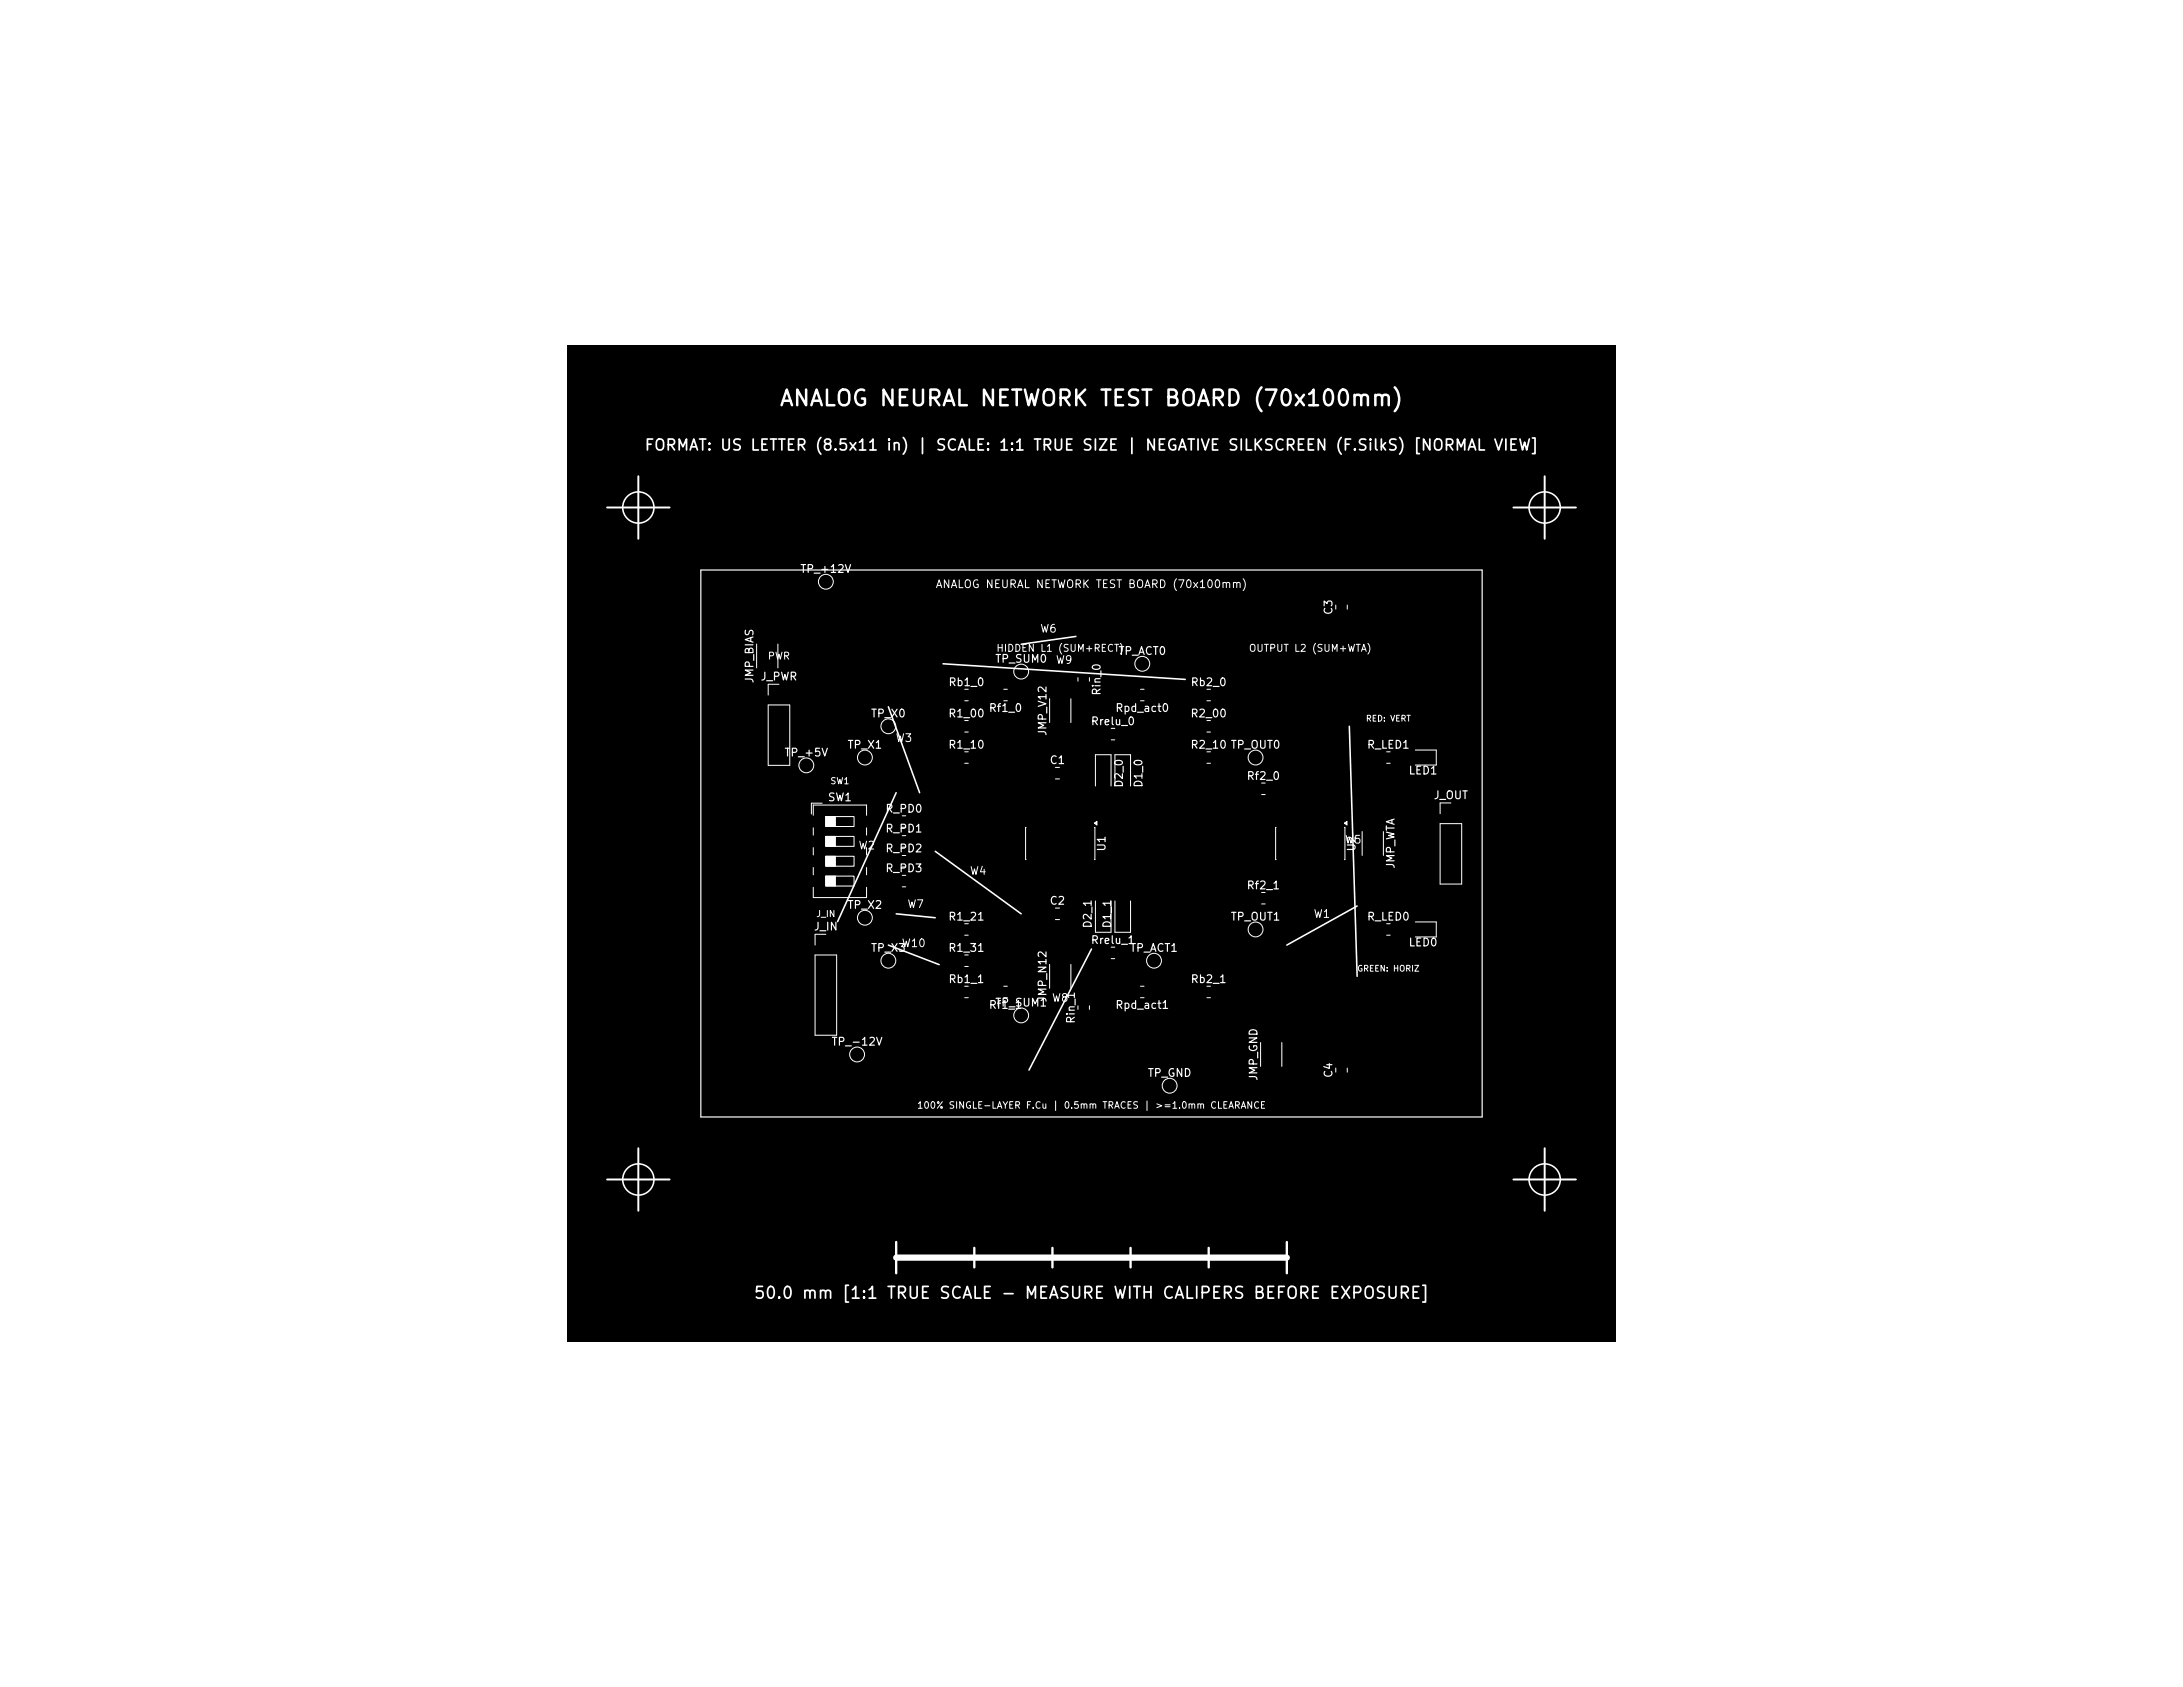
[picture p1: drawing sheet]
<svg xmlns="http://www.w3.org/2000/svg" width="279mm" height="216mm" viewBox="0 0 279 216" stroke-linecap="round" stroke-linejoin="round" font-family="sans-serif">
<defs><g id="words">
<text font-size="2" fill="#fff" x="99.6" y="52.5">ANALOG NEURAL NETWORK TEST BOARD (70x100mm)</text>
<text font-size="1.5" fill="#fff" x="96.4" y="166.6">50.0 mm [1:1 TRUE SCALE - MEASURE WITH CALIPERS BEFORE EXPOSURE]</text>
<text font-size="1.4" fill="#fff" x="82.4" y="58">FORMAT: US LETTER (8.5x11 in) | SCALE: 1:1 TRUE SIZE | NEGATIVE SILKSCREEN (F.SilkS) [NORMAL VIEW]</text>
<g font-size="1" fill="#fff">
<text x="102.3" y="73.6">TP_+12V</text>
<text x="119.7" y="75.5">ANALOG NEURAL NETWORK TEST BOARD (70x100mm)</text>
<text x="133.1" y="81.2">W6</text>
<text x="170.8" y="78.8" transform="rotate(-90 170.8 78.8)">C3</text>
<text x="96.7" y="87.5" transform="rotate(-90 96.7 87.5)">JMP_BIAS</text>
<text x="97.3" y="87.3">J_PWR</text>
<text x="121.3" y="88.1">Rb1_0</text>
<text x="127.3" y="85.1">TP_SUM0</text>
<text x="135.1" y="85.2">W9</text>
<text x="141.1" y="89.1" transform="rotate(-90 141.1 89.1)">Rin_0</text>
<text x="143.1" y="84.1">TP_ACT0</text>
<text x="152.3" y="88.1">Rb2_0</text>
<text x="111.4" y="92.1">TP_X0</text>
<text x="114.6" y="95.2">W3</text>
<text x="121.3" y="92.1">R1_00</text>
<text x="126.5" y="91.4">Rf1_0</text>
<text x="134.2" y="94.3" transform="rotate(-90 134.2 94.3)">JMP_V12</text>
<text x="139.5" y="93.1">Rrelu_0</text>
<text x="142.7" y="91.4">Rpd_act0</text>
<text x="152.3" y="92.1">R2_00</text>
<text x="100.3" y="97.1">TP_+5V</text>
<text x="108.4" y="96.1">TP_X1</text>
<text x="121.3" y="96.1">R1_10</text>
<text x="134.3" y="98">C1</text>
<text x="144" y="100.9" transform="rotate(-90 144 100.9)">D2_0</text>
<text x="146.5" y="100.9" transform="rotate(-90 146.5 100.9)">D1_0</text>
<text x="152.3" y="96.1">R2_10 TP_OUT0</text>
<text x="159.5" y="100.1">Rf2_0</text>
<text x="174.9" y="96.1">R_LED1</text>
<text x="180.2" y="99.4">LED1</text>
<text x="105.9" y="102.8">SW1</text>
<text x="113.2" y="106.8">R_PD1</text>
<text x="113.2" y="104.2">R_PD0</text>
<text x="183.4" y="102.5">J_OUT</text>
<text x="109.8" y="109">W2</text>
<text x="113.2" y="111.9">R_PD3</text>
<text x="113.2" y="109.3">R_PD2</text>
<text x="124.1" y="112.2">W4</text>
<text x="141.7" y="109" transform="rotate(-90 141.7 109)">U1</text>
<text x="172.1" y="108.2">W5</text>
<text x="173.7" y="109" transform="rotate(-90 173.7 109)">U2</text>
<text x="178.7" y="111.3" transform="rotate(-90 178.7 111.3)">JMP_WTA</text>
<text x="104.1" y="119.3">J_IN</text>
<text x="108.4" y="116.6">TP_X2</text>
<text x="116.1" y="116.5">W7</text>
<text x="121.3" y="118.1">R1_21</text>
<text x="134.3" y="116">C2</text>
<text x="140" y="118.9" transform="rotate(-90 140 118.9)">D2_1</text>
<text x="142.5" y="118.9" transform="rotate(-90 142.5 118.9)">D1_1</text>
<text x="157.4" y="118.1">TP_OUT1</text>
<text x="159.5" y="114.1">Rf2_1</text>
<text x="168.1" y="117.7">W1</text>
<text x="174.9" y="118.1">R_LED0</text>
<text x="111.4" y="122.1">TP_X3</text>
<text x="115.3" y="121.5">W10</text>
<text x="121.3" y="122.1">R1_31</text>
<text x="139.5" y="121.1">Rrelu_1</text>
<text x="144.6" y="122.1">TP_ACT1</text>
<text x="180.2" y="121.4">LED0</text>
<text x="121.3" y="126.1">Rb1_1</text>
<text x="126.5" y="129.4">Rf1_1</text>
<text x="127.3" y="129.1">TP_SUM1</text>
<text x="134.2" y="128.4" transform="rotate(-90 134.2 128.4)">JMP_N12</text>
<text x="134.6" y="128.5">W8</text>
<text x="137.8" y="131.1" transform="rotate(-90 137.8 131.1)">Rin_1</text>
<text x="142.7" y="129.4">Rpd_act1</text>
<text x="152.3" y="126.1">Rb2_1</text>
<text x="106.3" y="134.1">TP_-12V</text>
<text x="146.8" y="138.1">TP_GND</text>
<text x="161.2" y="138.4" transform="rotate(-90 161.2 138.4)">JMP_GND</text>
<text x="170.8" y="138" transform="rotate(-90 170.8 138)">C4</text>
</g>
<g font-size=".9" fill="#fff">
<text x="127.4" y="83.6">HIDDEN L1 (SUM+RECT)</text>
<text x="159.8" y="83.6">OUTPUT L2 (SUM+WTA)</text>
<text x="98.2" y="84.6">PWR</text>
<text x="117.3" y="142.1">100% SINGLE-LAYER F.Cu | 0.5mm TRACES | &gt;=1.0mm CLEARANCE</text>
</g>
<g font-size=".8" fill="#fff">
<text x="174.7" y="92.5">RED: VERT</text>
<text x="106.2" y="100.6">SW1</text>
<text x="104.4" y="117.6">J_IN</text>
<text x="173.6" y="124.5">GREEN: HORIZ</text>
</g>
</g></defs>
<path d="M72.6 44.2h134.2v127.5h-134.2z" fill="#000"/>
<path d="M77.7 65h8M81.7 61v7.9M193.7 65h8M197.7 61v7.9M77.7 151h8M81.7 146.9v8.1M193.7 151h8M197.7 146.9v8.1" fill="none" stroke="#fff" stroke-width=".25"/>
<g fill="none" stroke="#fff" stroke-width=".2">
<path d="M113.7 90.4l4 11.1M120.7 85l31 2M137.7 81.5l-7 .9M172.7 93l1 32M114.7 117l5 .4M114.7 101.5l-7.5 16.5M119.7 108.9l11 8.1M173.7 115.9l-9 5M113.7 120.9l6.5 2.6M139.7 121.5l-8 15.4"/>
<circle cx="81.7" cy="65" r="2"/>
<circle cx="197.7" cy="65" r="2"/>
<circle cx="81.7" cy="150.9" r="2"/>
<circle cx="197.7" cy="150.9" r="2"/>
</g>
<path d="M114.7 159v4M124.7 159.7v2.5M134.7 159.7v2.5M144.7 159.7v2.5M154.7 159.7v2.5M164.7 159v4" fill="none" stroke="#fff" stroke-width=".3"/>
<path d="M114.7 161h50" fill="none" stroke="#fff" stroke-width=".8"/>
<g fill="none" stroke="#fff" stroke-width=".13">
<path d="M171 77.4v.6M172.4 77.4v.6M98.3 90.2h2.8v7.8h-2.8zM99.7 87.6h-1.4v1.3M123.5 92.2h.4M123.5 93.7h.4M123.5 96.2h.4M123.5 97.7h.4M123.5 88.2h.4M123.5 89.7h.4M135.1 98.2h.5M135.1 99.7h.5"/>
<path d="M138 86.7v.5M139.4 86.7v.5M142.2 93.2h.5M142.2 94.7h.5M146 88.2h.4M146 89.7h.4M154.5 92.2h.4M154.5 93.7h.4M154.5 96.2h.4M154.5 97.7h.4M181.1 96h2.7v1.9h-2.7M104.1 104.3v-1.3h6.8v1.3"/>
<path d="M104.1 105.9v1M104.1 108.5v.9M104.1 111v1M104.1 113.6v1.3h6.8v-1.3M105.2 102.8h-1.3v1.4M105.7 104.5h3.6v1.3h-3.6zM105.7 107h3.6v1.3h-3.6zM105.7 109.6h3.6v1.3h-3.6zM105.7 112.1h3.6v1.3h-3.6zM105.7 119.6h-1.4v1.3M106.9 104.5v1.3M106.9 107v1.3"/>
<path d="M106.9 109.6v1.3M106.9 112.1v1.3M110.9 105.9v1M110.9 108.5v.9M110.9 111v1M115.5 106.9h.4M115.5 108.4h.4M115.5 112h.4M115.5 113.5h.4M115.5 109.5h.4M115.5 111h.4M131.3 105.9v4.1"/>
<path d="M135.1 116.2h.5M135.1 117.7h.5M140.1 105.9v4.1M140.1 105.4l.3-.3v.5zM140.2 115.3v4h2v-4M140.2 100.6v-4h2v4M142.7 100.6v-4h2v4M142.7 115.3v4h2v-4M161.5 100.2h.4M161.5 101.7h.4M161.5 114.2h.4M161.5 115.7h.4"/>
<path d="M174.3 106.4v3.1M177.1 106.4v3.1M177.5 118.2h.4M177.5 119.7h.4M181.1 118h2.7v1.9h-2.7M184.3 105.4h2.8v7.7h-2.8zM185.7 102.8h-1.4v1.3M104.3 122.2h2.8v10.3h-2.8zM123.5 126.2h.4M123.5 127.7h.4M123.5 122.2h.4M123.5 123.7h.4"/>
<path d="M134.3 123.4v3.1M137.1 123.4v3.1M138 128.7v.5M139.4 128.7v.5M142.2 121.2h.5M142.2 122.7h.5M146 126.2h.4M146 127.7h.4M154.5 126.2h.4M154.5 127.7h.4M161.3 133.4v3.1M164.1 133.4v3.1"/>
<path d="M171 136.7v.5M172.4 136.7v.5"/>
<circle cx="105.7" cy="74.4" r=".95"/>
<circle cx="110.7" cy="96.9" r=".95"/>
<circle cx="113.7" cy="92.9" r=".95"/>
<circle cx="130.7" cy="85.9" r=".95"/>
<circle cx="146.2" cy="84.9" r=".95"/>
<circle cx="160.7" cy="96.9" r=".95"/>
<circle cx="110.7" cy="117.4" r=".95"/>
<circle cx="160.7" cy="118.9" r=".95"/>
<circle cx="109.7" cy="134.9" r=".95"/>
<circle cx="130.7" cy="129.9" r=".95"/>
<circle cx="147.7" cy="122.9" r=".95"/>
<circle cx="149.7" cy="138.9" r=".95"/>
</g>
<g fill="#fff" stroke="#fff" stroke-width=".13">
<path d="M105.7 104.5h1.2v1.3h-1.2z"/>
<path d="M105.7 107h1.2v1.3h-1.2z"/>
<path d="M105.7 109.6h1.2v1.3h-1.2z"/>
<path d="M105.7 112.1h1.2v1.3h-1.2z"/>
</g>
<path d="M140.1 105.4l.3-.3v.5z" fill="#fff"/>
<path d="M134.3 89.4v3.1M137.1 89.4v3.1M115.5 104.4h.4M115.5 105.9h.4M123.5 118.2h.4M123.5 119.7h.4M163.3 105.9v4.1M172.1 105.9v4.1M172.1 105.4l.3-.3v.5zM128.5 126.2h.4M128.5 127.7h.4" fill="none" stroke="#fff" stroke-width=".13"/>
<path d="M172.1 105.4l.3-.3v.5z" fill="#fff"/>
<g fill="none" stroke="#fff" stroke-width=".13">
<path d="M96.8 82.4v3.1M99.6 82.4v3.1M128.5 88.2h.4M128.5 89.7h.4M154.5 88.2h.4M154.5 89.7h.4M177.5 96.2h.4M177.5 97.7h.4"/>
<circle cx="103.2" cy="97.9" r=".95"/>
<circle cx="113.7" cy="122.9" r=".95"/>
</g>
<path d="M89.7 73h100v70h-100z" fill="none" stroke="#fff" stroke-width=".15"/>
<use href="#words"/>
</svg>
